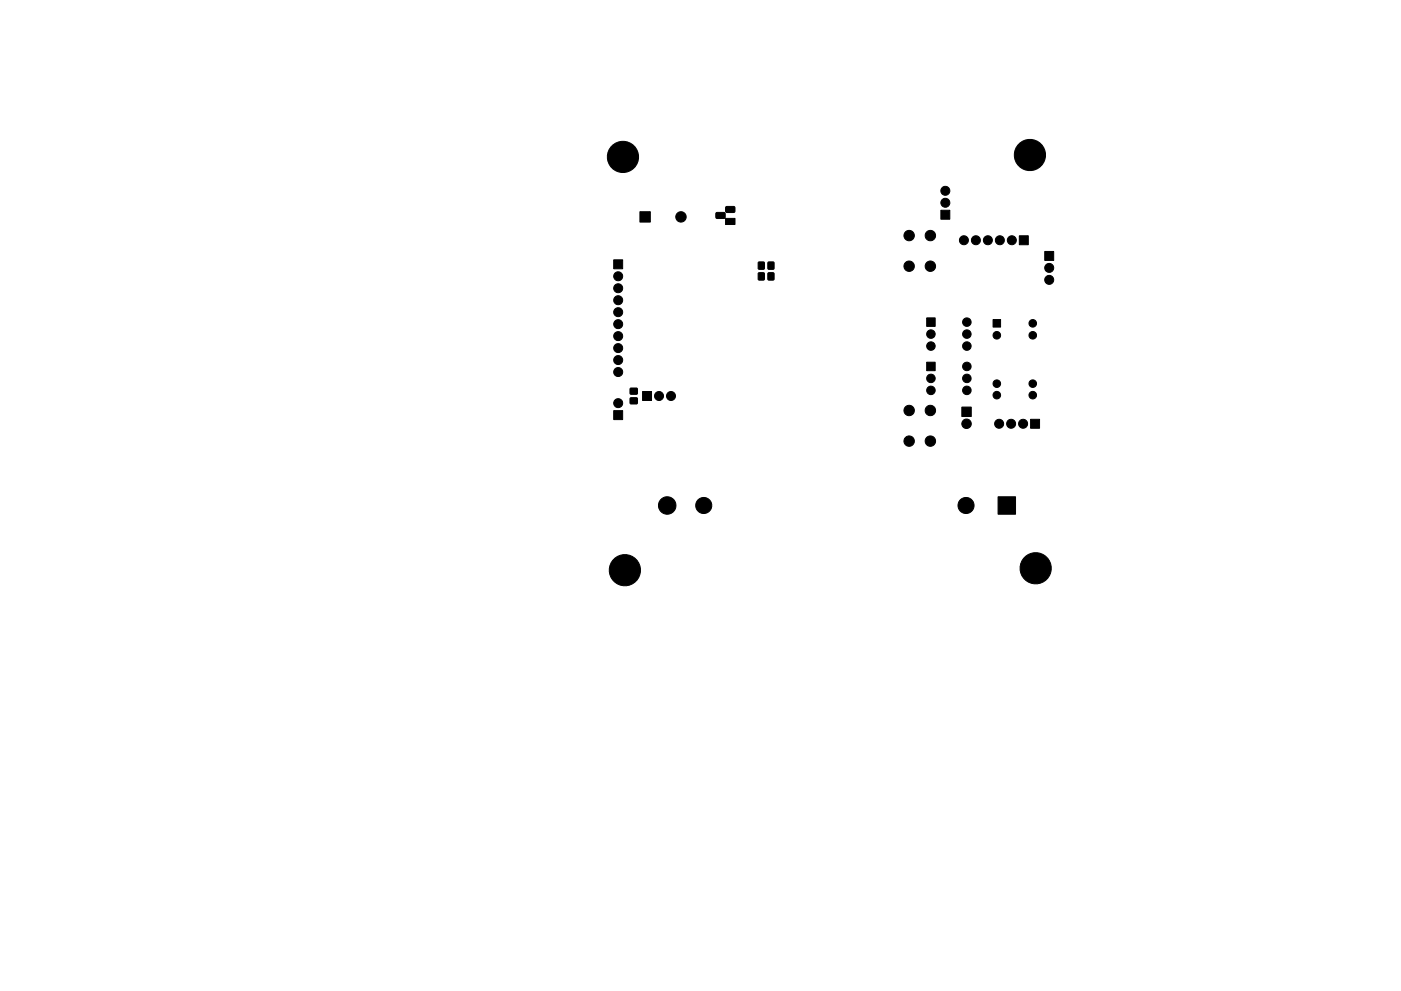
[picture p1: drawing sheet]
<svg xmlns="http://www.w3.org/2000/svg" width="297mm" height="210mm" viewBox="0 0 297 210" stroke-linecap="round" stroke-linejoin="round" font-family="sans-serif">
<g fill="#000" stroke="#000" stroke-width=".21">
<path d="M130.1 55.1h1.9v1.9h-1.9zM135.7 44.9h2.2v2.2h-2.2zM151.8 45.1h1.8l.2 .3-.1 .8-.2 .2-1.6-.1-.1-.2zM153.9 43.9l1.8-.1 .1 .3v.9l-.3 .1-1.5-.1-.2-.2zM153.8 46.3h2v1.3h-2zM160.8 57.9l1.2 .1v1.4l-1.2-.1zM160.8 55.6l1.2 .1v1.4l-1.2-.1zM162.9 57.9l1.2 .1-.1 1.4-1.2-.1zM162.9 55.6l1.2 .1-.1 1.4-1.2-.1zM199.5 44.6h1.9v1.9h-1.9zM216.1 50h1.9v1.9h-1.9zM221.5 53.3h1.9v1.9h-1.9z"/>
<path d="M196.5 76.8h1.8v1.8h-1.8zM196.5 67.4h1.8v1.8h-1.8zM210.5 67.8h1.6v1.6h-1.6zM130.1 87.1h1.9v1.9h-1.9zM133.6 84.4h1.5v1.2l-1.4 .1zM133.6 82.4h1.5v1.2h-1.4zM136.2 83.1h1.9v1.9h-1.9zM203.9 86.4h2v2h-2zM218.5 89h1.9v1.9h-1.9zM211.6 105.4h3.7v3.7h-3.7z"/>
<circle cx="132.1" cy="33.3" r="3.3"/>
<circle cx="218.4" cy="32.9" r="3.3"/>
<circle cx="131.1" cy="58.6" r=".95"/>
<circle cx="144.4" cy="46" r="1.1"/>
<circle cx="192.8" cy="56.5" r="1.11"/>
<circle cx="192.8" cy="50" r="1.11"/>
<circle cx="197.3" cy="56.5" r="1.11"/>
<circle cx="197.3" cy="50" r="1.11"/>
<circle cx="200.4" cy="43" r=".95"/>
<circle cx="200.4" cy="40.5" r=".95"/>
<circle cx="204.4" cy="51" r=".95"/>
<circle cx="206.9" cy="51" r=".95"/>
<circle cx="209.4" cy="51" r=".95"/>
<circle cx="212" cy="51" r=".95"/>
<circle cx="214.5" cy="51" r=".95"/>
<circle cx="222.5" cy="59.4" r=".95"/>
<circle cx="222.5" cy="56.8" r=".95"/>
<circle cx="131.1" cy="61.2" r=".95"/>
<circle cx="131.1" cy="63.7" r=".95"/>
<circle cx="131.1" cy="73.9" r=".95"/>
<circle cx="131.1" cy="71.3" r=".95"/>
<circle cx="131.1" cy="68.8" r=".95"/>
<circle cx="131.1" cy="66.2" r=".95"/>
<circle cx="131.1" cy="78.9" r=".95"/>
<circle cx="131.1" cy="76.4" r=".95"/>
<circle cx="197.4" cy="70.9" r=".9"/>
<circle cx="197.4" cy="73.4" r=".9"/>
<circle cx="205" cy="77.7" r=".9"/>
<circle cx="205" cy="73.4" r=".9"/>
<circle cx="205" cy="70.9" r=".9"/>
<circle cx="205" cy="68.3" r=".9"/>
<circle cx="211.3" cy="71.1" r=".8"/>
<circle cx="219" cy="68.6" r=".8"/>
<circle cx="219" cy="71.1" r=".8"/>
<circle cx="131.1" cy="85.5" r=".95"/>
<circle cx="139.7" cy="84" r=".95"/>
<circle cx="142.3" cy="84" r=".95"/>
<circle cx="192.8" cy="93.6" r="1.11"/>
<circle cx="192.8" cy="87.1" r="1.11"/>
<circle cx="197.3" cy="93.6" r="1.11"/>
<circle cx="197.3" cy="87.1" r="1.11"/>
<circle cx="197.4" cy="80.3" r=".9"/>
<circle cx="197.4" cy="82.8" r=".9"/>
<circle cx="204.9" cy="89.9" r="1"/>
<circle cx="205" cy="80.3" r=".9"/>
<circle cx="205" cy="82.8" r=".9"/>
<circle cx="211.3" cy="81.4" r=".8"/>
<circle cx="211.3" cy="83.8" r=".8"/>
<circle cx="211.8" cy="89.9" r=".95"/>
<circle cx="214.4" cy="89.9" r=".95"/>
<circle cx="216.9" cy="89.9" r=".95"/>
<circle cx="219" cy="81.4" r=".8"/>
<circle cx="219" cy="83.8" r=".8"/>
<circle cx="141.5" cy="107.2" r="1.86"/>
<circle cx="149.2" cy="107.2" r="1.71"/>
<circle cx="204.8" cy="107.2" r="1.71"/>
<circle cx="132.5" cy="121" r="3.3"/>
<circle cx="219.6" cy="120.6" r="3.3"/>
</g>
</svg>
